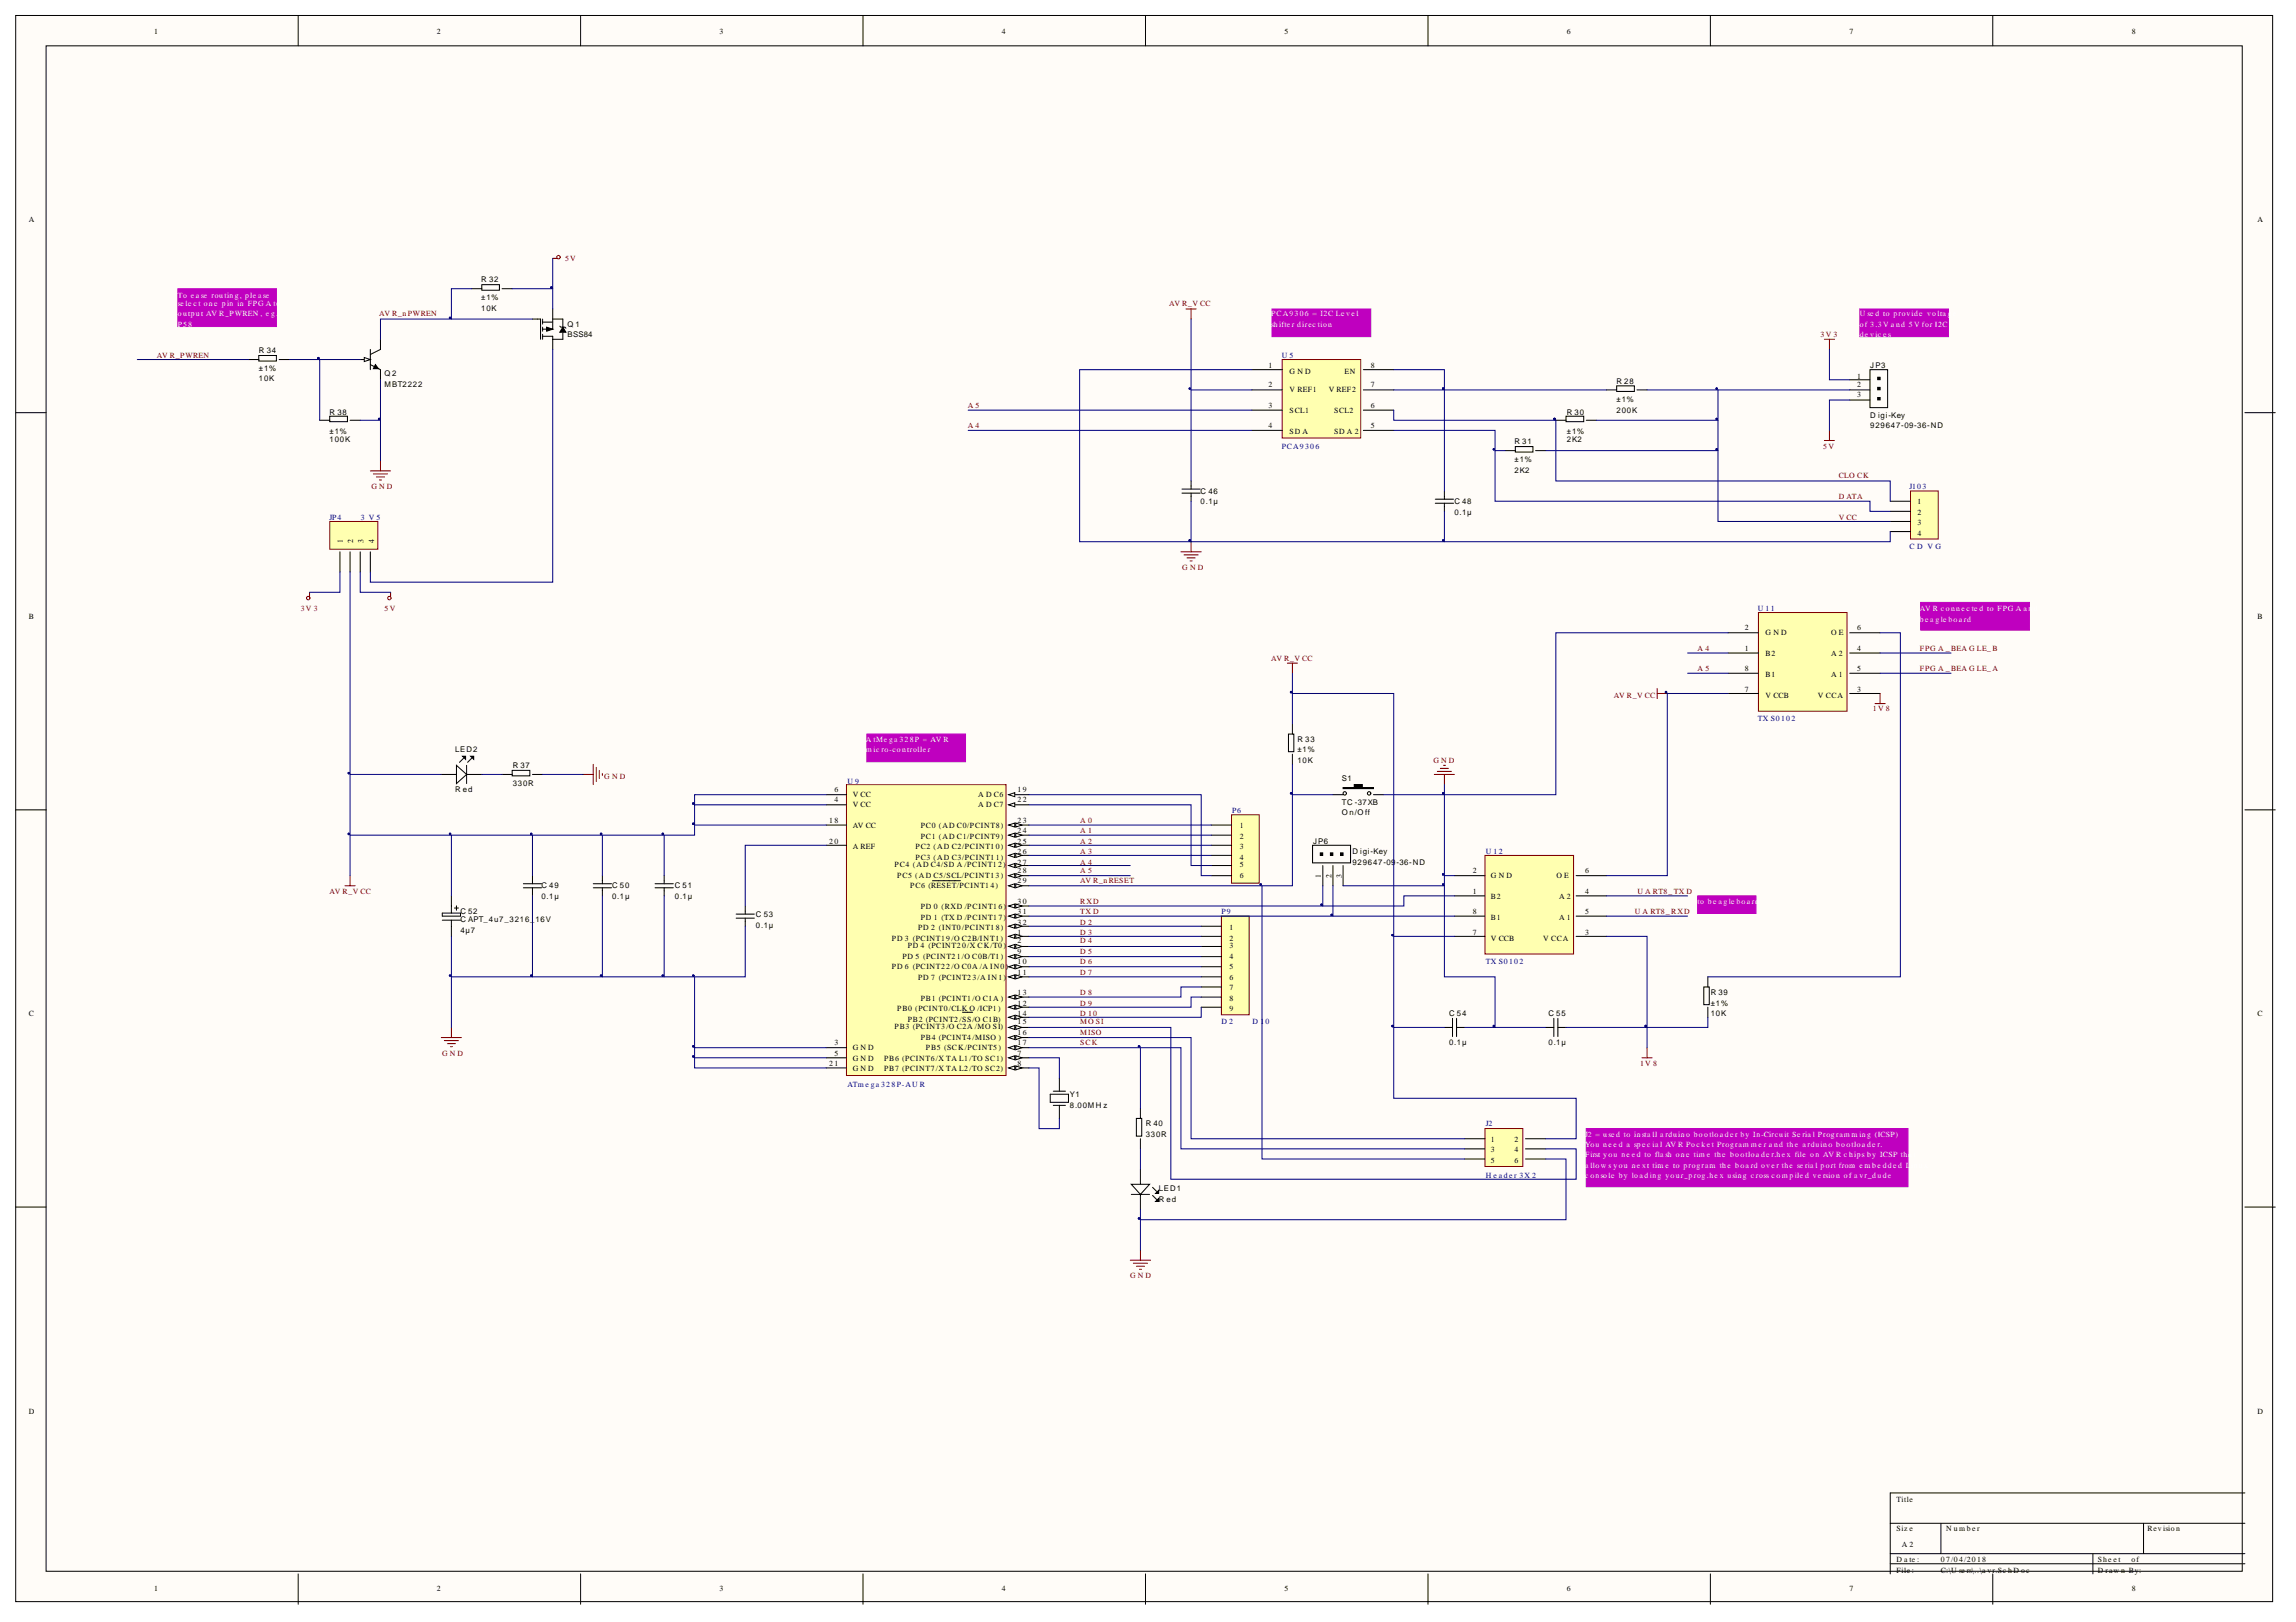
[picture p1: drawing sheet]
<svg xmlns="http://www.w3.org/2000/svg" width="297mm" height="210mm" viewBox="0 0 297 210" stroke-linecap="round" stroke-linejoin="round" font-family="sans-serif">
<defs><g id="words">
<g font-size="1">
<text x="20" y="4.4">1</text>
<text x="56.5" y="4.4">2</text>
<text x="93.1" y="4.4">3</text>
<text x="129.6" y="4.4">4</text>
<text x="166.2" y="4.4">5</text>
<text x="202.7" y="4.4">6</text>
<text x="239.3" y="4.4">7</text>
<text x="275.8" y="4.4">8</text>
<text x="3.7" y="28.7">A</text>
<text x="292" y="28.7">A</text>
<text x="62.3" y="38.9">±1%</text>
<text x="62.3" y="40.2">10K</text>
<text x="62.3" y="36.5">R 32</text>
<text x="33.5" y="45.6">R 34</text>
<text x="73.4" y="42.3">Q 1</text>
<text x="73.4" y="43.6">BSS84</text>
<text x="164.1" y="47.7">1</text>
<text x="177.3" y="47.7">8</text>
<text x="242" y="47.7">JP3</text>
<text x="33.5" y="48">±1%</text>
<text x="33.5" y="49.4">10K</text>
<text x="42.6" y="53.8">R 38</text>
<text x="49.7" y="50">MBT2222</text>
<text x="49.7" y="48.7">Q 2</text>
<text x="164.1" y="52.7">3</text>
<text x="164.1" y="50">2</text>
<text x="166.8" y="53.4">SCL1</text>
<text x="166.8" y="50.7">V REF1</text>
<text x="166.8" y="48.4">G N D</text>
<text x="171.9" y="50.7">V REF2</text>
<text x="172.6" y="53.4">SCL2</text>
<text x="173.9" y="48.4">EN</text>
<text x="177.3" y="50">7</text>
<text x="177.3" y="52.7">6</text>
<text x="202.7" y="53.8">R 30</text>
<text x="209.1" y="52.1">±1%</text>
<text x="209.1" y="53.4">200K</text>
<text x="209.1" y="49.7">R 28</text>
<text x="240.3" y="49">1</text>
<text x="240.3" y="50">2</text>
<text x="240.3" y="51.4">3</text>
<text x="42.6" y="56.1">±1%</text>
<text x="42.6" y="57.1">100K</text>
<text x="164.1" y="55.5">4</text>
<text x="166.8" y="56.1">SD A</text>
<text x="172.6" y="56.1">SD A 2</text>
<text x="177.3" y="55.5">5</text>
<text x="195.9" y="59.8">±1%</text>
<text x="195.9" y="57.5">R 31</text>
<text x="202.7" y="56.1">±1%</text>
<text x="202.7" y="57.1">2K2</text>
<text x="242" y="54.1">D igi-Key</text>
<text x="242" y="55.5">929647-09-36-ND</text>
<text x="155.3" y="65.3">0.1µ</text>
<text x="155.3" y="63.9">C 46</text>
<text x="188.2" y="65.3">C 48</text>
<text x="195.9" y="61.2">2K2</text>
<text x="248.1" y="65.3">1</text>
<text x="44.3" y="70.3" transform="rotate(-90 44.3 70.3)">1</text>
<text x="45.7" y="70.3" transform="rotate(-90 45.7 70.3)">2</text>
<text x="47" y="70.3" transform="rotate(-90 47 70.3)">3</text>
<text x="48.4" y="70.3" transform="rotate(-90 48.4 70.3)">4</text>
<text x="188.2" y="66.6">0.1µ</text>
<text x="248.1" y="66.6">2</text>
<text x="248.1" y="68">3</text>
<text x="248.1" y="69.3">4</text>
<text x="3.7" y="80.1">B</text>
<text x="225.7" y="81.5">2</text>
<text x="228.4" y="82.2">G N D</text>
<text x="236.9" y="82.2">O E</text>
<text x="240.3" y="81.5">6</text>
<text x="292" y="80.1">B</text>
<text x="225.7" y="89.6">7</text>
<text x="225.7" y="86.9">8</text>
<text x="225.7" y="84.2">1</text>
<text x="228.4" y="87.6">B1</text>
<text x="228.4" y="84.9">B2</text>
<text x="236.9" y="87.6">A 1</text>
<text x="236.9" y="84.9">A 2</text>
<text x="240.3" y="89.6">3</text>
<text x="240.3" y="86.9">5</text>
<text x="240.3" y="84.2">4</text>
<text x="228.4" y="90.3">V CCB</text>
<text x="235.2" y="90.3">V CCA</text>
<text x="58.9" y="97.4">LED2</text>
<text x="66.3" y="101.8">330R</text>
<text x="66.3" y="99.4">R 37</text>
<text x="167.9" y="97.4">±1%</text>
<text x="167.9" y="98.7">10K</text>
<text x="167.9" y="96">R 33</text>
<text x="173.6" y="101.1">S1</text>
<text x="58.9" y="102.5">R ed</text>
<text x="107.3" y="106.5">18</text>
<text x="108" y="102.5">6</text>
<text x="108" y="103.8">4</text>
<text x="110.3" y="103.1">V CC</text>
<text x="110.3" y="107.2">AV CC</text>
<text x="110.3" y="104.5">V CC</text>
<text x="119.1" y="107.2">PC0 (AD C0/PCINT8)</text>
<text x="126.6" y="103.1">A D C6</text>
<text x="126.6" y="104.5">A D C7</text>
<text x="131.6" y="106.5">23</text>
<text x="131.6" y="107.9">24</text>
<text x="131.6" y="102.5">19</text>
<text x="131.6" y="103.8">22</text>
<text x="160.4" y="107.2">1</text>
<text x="173.6" y="104.1">TC -37XB</text>
<text x="173.6" y="105.5">O n/O ff</text>
<text x="107.3" y="109.2">20</text>
<text x="110.3" y="109.9">A REF</text>
<text x="115.7" y="112.3">PC4 (AD C4/SD A /PCINT12)</text>
<text x="116.1" y="113.6">PC5 (AD C5/SCL/PCINT13)</text>
<text x="118.4" y="109.9">PC2 (AD C2/PCINT10)</text>
<text x="118.4" y="111.2">PC3 (AD C3/PCINT11)</text>
<text x="119.1" y="108.5">PC1 (AD C1/PCINT9)</text>
<text x="131.6" y="109.2">25</text>
<text x="131.6" y="110.6">26</text>
<text x="131.6" y="111.9">27</text>
<text x="131.6" y="112.9">28</text>
<text x="160.4" y="108.5">2</text>
<text x="160.4" y="109.9">3</text>
<text x="160.4" y="111.2">4</text>
<text x="160.4" y="112.3">5</text>
<text x="160.4" y="113.6">6</text>
<text x="169.9" y="109.2">JP6</text>
<text x="170.9" y="113.6" transform="rotate(-90 170.9 113.6)">1</text>
<text x="172.3" y="113.6" transform="rotate(-90 172.3 113.6)">2</text>
<text x="173.6" y="113.6" transform="rotate(-90 173.6 113.6)">3</text>
<text x="175" y="110.6">D igi-Key</text>
<text x="175" y="111.9">929647-09</text>
<text x="180.6" y="111.9">-36-ND</text>
<text x="190.5" y="112.9">2</text>
<text x="192.9" y="113.6">G N D</text>
<text x="201.4" y="113.6">O E</text>
<text x="205.1" y="112.9">6</text>
<text x="59.6" y="118.3">C 52</text>
<text x="59.6" y="119.4">C APT_4u7_3216_</text>
<text x="69.3" y="119.4">16V</text>
<text x="70.1" y="116.3">0.1µ</text>
<text x="70.1" y="115">C 49</text>
<text x="79.2" y="116.3">0.1µ</text>
<text x="79.2" y="115">C 50</text>
<text x="87.3" y="116.3">0.1µ</text>
<text x="87.3" y="115">C 51</text>
<text x="97.8" y="118.7">C 53</text>
<text x="117.8" y="115">PC6 (RESET/PCINT14)</text>
<text x="119.1" y="117.7">PD 0 (RXD /PCINT16)</text>
<text x="119.1" y="119">PD 1 (TX D /PCINT17)</text>
<text x="131.6" y="114.3">29</text>
<text x="131.6" y="117">30</text>
<text x="131.6" y="118.3">31</text>
<text x="131.6" y="119.7">32</text>
<text x="190.5" y="118.3">8</text>
<text x="190.5" y="115.6">1</text>
<text x="192.9" y="119">B1</text>
<text x="192.9" y="116.3">B2</text>
<text x="201.7" y="119">A 1</text>
<text x="201.7" y="116.3">A 2</text>
<text x="205.1" y="118.3">5</text>
<text x="205.1" y="115.6">4</text>
<text x="59.6" y="120.7">4µ7</text>
<text x="97.8" y="120">0.1µ</text>
<text x="115.4" y="125.4">PD 6 (PCINT22/O C0A /A IN0)</text>
<text x="115.4" y="121.7">PD 3 (PCINT19/O C2B/INT1)</text>
<text x="116.8" y="124.1">PD 5 (PCINT21/O C0B/T1)</text>
<text x="117.4" y="122.7">PD 4 (PCINT20/X CK/T0)</text>
<text x="118.8" y="120.4">PD 2 (INT0/PCINT18)</text>
<text x="131.6" y="122.1">2</text>
<text x="131.6" y="123.4">9</text>
<text x="131.6" y="124.8">10</text>
<text x="131.6" y="121">1</text>
<text x="159.1" y="120.4">1</text>
<text x="159.1" y="121.7">2</text>
<text x="159.1" y="122.7">3</text>
<text x="159.1" y="124.1">4</text>
<text x="159.1" y="125.4">5</text>
<text x="190.5" y="121">7</text>
<text x="192.9" y="121.7">V CCB</text>
<text x="199.7" y="121.7">V CCA</text>
<text x="205.1" y="121">3</text>
<text x="3.7" y="131.5">C</text>
<text x="116.1" y="130.9">PB0 (PCINT0/CLK O /ICP1)</text>
<text x="118.8" y="126.8">PD 7 (PCINT23/A IN1)</text>
<text x="119.1" y="129.5">PB1 (PCINT1/O C1A )</text>
<text x="131.6" y="126.1">11</text>
<text x="131.6" y="128.8">13</text>
<text x="131.6" y="130.2">12</text>
<text x="131.6" y="131.5">14</text>
<text x="159.1" y="126.8">6</text>
<text x="159.1" y="128.1">7</text>
<text x="159.1" y="129.5">8</text>
<text x="159.1" y="130.9">9</text>
<text x="187.5" y="131.5">C 54</text>
<text x="200.3" y="131.5">C 55</text>
<text x="221.3" y="130.2">±1%</text>
<text x="221.3" y="131.5">10K</text>
<text x="221.3" y="128.8">R 39</text>
<text x="292" y="131.5">C</text>
<text x="107.3" y="138">21</text>
<text x="108" y="136.6">5</text>
<text x="108" y="135.2">3</text>
<text x="110.3" y="137.3">G N D</text>
<text x="110.3" y="135.9">G N D</text>
<text x="114.4" y="137.3">PB6 (PCINT6/X TA L1/TO SC1)</text>
<text x="115.7" y="133.2">PB3 (PCINT3/O C2A /MO SI)</text>
<text x="117.4" y="132.2">PB2 (PCINT2/SS/O C1B)</text>
<text x="119.1" y="134.6">PB4 (PCINT4/MISO )</text>
<text x="119.8" y="135.9">PB5 (SCK/PCINT5)</text>
<text x="131.6" y="136.6">7</text>
<text x="131.6" y="138">8</text>
<text x="131.6" y="132.5">15</text>
<text x="131.6" y="133.9">16</text>
<text x="131.6" y="135.2">17</text>
<text x="187.5" y="135.2">0.1µ</text>
<text x="200.3" y="135.2">0.1µ</text>
<text x="110.3" y="138.6">G N D</text>
<text x="114.4" y="138.6">PB7 (PCINT7/X TA L2/TO SC2)</text>
<text x="138.4" y="142">Y1</text>
<text x="138.4" y="143.4">8.00MH z</text>
<text x="148.2" y="147.1">330R</text>
<text x="148.2" y="145.7">R 40</text>
<text x="192.9" y="147.8">1</text>
<text x="192.9" y="149.1">3</text>
<text x="195.9" y="147.8">2</text>
<text x="195.9" y="149.1">4</text>
<text x="149.9" y="155.5">R ed</text>
<text x="149.9" y="154.2">LED1</text>
<text x="192.9" y="150.5">5</text>
<text x="195.9" y="150.5">6</text>
<text x="3.7" y="182.9">D</text>
<text x="292" y="182.9">D</text>
<text x="245.3" y="194.4">Title</text>
<text x="245.3" y="198.1">Siz e</text>
<text x="245.3" y="202.2">D a te :</text>
<text x="245.3" y="203.5">File :</text>
<text x="246" y="200.2">A 2</text>
<text x="251.1" y="202.2">07/04/2018</text>
<text x="251.1" y="203.5">C:\U se rs\..\a vr.Sc hD oc</text>
<text x="251.8" y="198.1">N um be r</text>
<text x="271.4" y="202.2">She e t</text>
<text x="271.4" y="203.5">D raw n By:</text>
<text x="275.8" y="202.2">of</text>
<text x="277.8" y="198.1">Revision</text>
<text x="20" y="205.9">1</text>
<text x="56.5" y="205.9">2</text>
<text x="93.1" y="205.9">3</text>
<text x="129.6" y="205.9">4</text>
<text x="166.2" y="205.9">5</text>
<text x="202.7" y="205.9">6</text>
<text x="239.3" y="205.9">7</text>
<text x="275.8" y="205.9">8</text>
</g>
<g font-size="1" fill="#800000">
<text x="73.1" y="33.8">5V</text>
<text x="49.1" y="40.9">AV R_nPWREN</text>
<text x="151.3" y="39.6">AV R_V CC</text>
<text x="20.3" y="46.3">AV R_PWREN</text>
<text x="235.5" y="43.6">3V 3</text>
<text x="125.2" y="52.7">A 5</text>
<text x="125.2" y="55.5">A 4</text>
<text x="235.9" y="58.2">5V</text>
<text x="48.1" y="63.2">G N D</text>
<text x="237.9" y="61.9">CLO CK</text>
<text x="237.9" y="64.6">D ATA</text>
<text x="237.9" y="67.3">V CC</text>
<text x="153" y="73.7">G N D</text>
<text x="38.9" y="79.1">3V 3</text>
<text x="49.7" y="79.1">5V</text>
<text x="164.5" y="85.5">AV R_V CC</text>
<text x="219.6" y="84.2">A 4</text>
<text x="219.6" y="86.9">A 5</text>
<text x="248.4" y="86.9">FPG A _BEA G LE_A</text>
<text x="248.4" y="84.2">FPG A _BEA G LE_B</text>
<text x="208.8" y="90.3">AV R_V CC</text>
<text x="242.3" y="92">1V 8</text>
<text x="78.2" y="100.8">G N D</text>
<text x="185.4" y="98.7">G N D</text>
<text x="139.8" y="106.5">A 0</text>
<text x="139.8" y="107.9">A 1</text>
<text x="139.8" y="109.2">A 2</text>
<text x="139.8" y="110.6">A 3</text>
<text x="139.8" y="111.9">A 4</text>
<text x="139.8" y="112.9">A 5</text>
<text x="42.6" y="115.6">AV R_V CC</text>
<text x="139.8" y="119.7">D 2</text>
<text x="139.8" y="117">RXD</text>
<text x="139.8" y="118.3">TX D</text>
<text x="139.8" y="114.3">AV R_nRESET</text>
<text x="211.5" y="118.3">U A RT8_RXD</text>
<text x="211.8" y="115.6">U A RT8_TX D</text>
<text x="139.8" y="121">D 3</text>
<text x="139.8" y="122.1">D 4</text>
<text x="139.8" y="123.4">D 5</text>
<text x="139.8" y="124.8">D 6</text>
<text x="139.8" y="126.1">D 7</text>
<text x="139.8" y="128.8">D 8</text>
<text x="139.8" y="130.2">D 9</text>
<text x="139.8" y="131.5">D 10</text>
<text x="57.2" y="136.6">G N D</text>
<text x="139.8" y="132.5">MO SI</text>
<text x="139.8" y="133.9">MISO</text>
<text x="139.8" y="135.2">SCK</text>
<text x="212.2" y="138">1V 8</text>
<text x="146.2" y="165.3">G N D</text>
</g>
<g font-size="1" fill="#fff">
<text x="23" y="38.5">To e a se routing, ple a se</text>
<text x="23" y="39.6">se le c t one pin in FPG A to</text>
<text x="23" y="40.9">output AV R_PWREN , e g.</text>
<text x="164.5" y="40.9">PCA9306 = I2C Le ve l</text>
<text x="240.6" y="40.9">U se d to provide volta ge</text>
<text x="23" y="42.3">P58</text>
<text x="164.5" y="42.3">s</text>
<text x="164.8" y="42.3">hifte r direc tion</text>
<text x="240.6" y="42.3">of 3.3V a nd 5V for I2C</text>
<text x="240.6" y="43.6">de vic e s</text>
<text x="248.4" y="79.1">AV R c onne c te d to FPG A a nd</text>
<text x="248.4" y="80.5">be a gle boa rd</text>
<text x="112" y="96">A tMe ga 328P = AV R</text>
<text x="112" y="97.4">m ic ro-controlle r</text>
<text x="219.6" y="117">t</text>
<text x="220" y="117">o be a gle boa rd</text>
<text x="205.1" y="147.1">J</text>
<text x="205.1" y="148.4">You ne e d a spe c ia l AV R Poc ke t Program m e r a nd the a rduino bootloa de r.</text>
<text x="205.1" y="149.8">First you ne e d to fla sh one tim e the bootloa de r.he x file on AV R c hips by ICSP th</text>
<text x="205.4" y="147.1">2 = use d to insta ll a rduino bootloa de r by In-Circuit Se ria l Program m ing (ICSP)</text>
<text x="246.9" y="149.8">a t</text>
<text x="205.1" y="151.1">a</text>
<text x="205.1" y="152.5">c</text>
<text x="205.7" y="151.1">llow s you ne xt tim e to program the boa rd ove r the se ria l port from e m be dde d Linux</text>
<text x="205.7" y="152.5">onsole by loa ding your_prog.he x using c ross c om pile d ve rsion of a vr_dude</text>
</g>
<g font-size="1" fill="#000080">
<text x="165.8" y="46.3">U 5</text>
<text x="165.8" y="58.2">PCA9306</text>
<text x="247" y="63.2">J103</text>
<text x="42.6" y="67.3">JP4</text>
<text x="46.7" y="67.3">3 V 5</text>
<text x="247" y="71">C D V G</text>
<text x="227.4" y="79.1">U 11</text>
<text x="227.4" y="93.3">TX S0102</text>
<text x="109.6" y="101.4">U 9</text>
<text x="159.4" y="105.2">P6</text>
<text x="192.2" y="110.6">U 12</text>
<text x="158" y="118.3">P9</text>
<text x="192.2" y="124.8">TX S0102</text>
<text x="158" y="132.5">D 2</text>
<text x="162.1" y="132.5">D 1</text>
<text x="163.7" y="132.5">0</text>
<text x="109.6" y="140.7">ATm e ga 328P-AU R</text>
<text x="192.2" y="145.7">J2</text>
<text x="192.2" y="152.5">H e a de r 3X 2</text>
</g>
</g></defs>
<g fill="#fffcf8" stroke="#000" stroke-width=".13">
<path d="M2 2h292v205.3h-292z"/>
<path d="M6 5.9h284.1v197.4h-284.1z"/>
</g>
<g fill="none" stroke="#000" stroke-width=".13">
<path d="M38.6 2v3.9M75.1 2v3.9M111.6 2v3.9M148.2 2v3.9M184.7 2v3.9M221.3 2v3.9M257.8 2v3.9M2 53.4h4M290.4 53.4h4M2 104.8h4M57.2 118.2h2.4v.4h-2.4zM57.2 119.1h2.4"/>
<path d="M58.4 115.9v2.3M58.4 119.1v2.1M58.8 117.5h.5M59.1 117.2v.6M290.4 104.8h4M2 156.2h4M146.4 153.3h2.3l-1.2 1.3zM146.4 154.6h2.3M147.5 151.3v2M147.5 154.6v1.9M149.1 154.7l.5 .5M149.1 153.7l.5 .5"/>
<path d="M149.5 155.5l.4-.4v.4zM149.5 154.4l.4-.4v.4zM290.4 156.2h4M244.5 197.1h45.9M251.1 197.1v4M277.3 197.1v4M290.4 193.2h-45.9v10.5M38.6 203.7v3.9M75.1 203.7v3.9M111.6 203.7v3.9M148.2 203.7v3.9M184.7 203.7v3.9"/>
<path d="M221.3 203.7v3.9M244.5 201.1h45.9M244.5 202.4h45.9M257.8 203.7v3.9M270.8 201.1v2.6"/>
</g>
<path d="M149.5 155.5l.4-.4v.4zM149.5 154.4l.4-.4v.4z" fill="#000"/>
<path d="M42.7 67.5h6.2v3.6h-6.2z" fill="#ffffb0" stroke="#800000" stroke-width=".13"/>
<g fill="none" stroke="#000" stroke-width=".13">
<path d="M44 71.4v2.6M45.3 71.4v2.6M46.6 71.4v2.6M47.9 71.4v2.6M59.1 99l1.3 1.2-1.3 1.2zM59.8 97.9h.4v.4zM60 98.1l-.6 .6M60.4 99v2.4M60.9 97.9h.4v.4zM61 98.1l-.5 .6M66.3 99.7h2.2v.7h-2.2zM57.1 100.2h2"/>
<path d="M60.4 100.2h1.9M65 100.2h1.3M68.9 100.2h1.3M147 144.7h.7v2.3h-.7zM147.5 143.4v1.3M147.5 147.4v1.3"/>
</g>
<g fill="none" stroke="#800000" stroke-width=".13">
<path d="M40 76.6v.6M50.5 76.6v.6"/>
<circle cx="39.9" cy="77.4" r=".22"/>
<circle cx="50.4" cy="77.4" r=".22"/>
</g>
<path d="M59.8 97.9h.4v.4zM60.9 97.9h.4v.4z" fill="#000"/>
<path d="M192.1 110.7h11.5v12.8h-11.5z" fill="#ffffb0" stroke="#800000" stroke-width=".13"/>
<path d="M188.2 118.6h3.9M188.2 115.9h3.9M188.2 113.3h3.9M203.9 118.6h3.9M203.9 115.9h3.9M203.9 113.3h3.9M188.2 121.2h3.9M203.9 121.2h3.9M220.4 127.7h.7v2.3h-.7zM220.9 126.4v1.3M220.9 130.3v1.4" fill="none" stroke="#000" stroke-width=".13"/>
<path d="M109.5 101.5h20.7v37.7h-20.7z" fill="#ffffb0" stroke="#800000" stroke-width=".13"/>
<path d="M130.5 114.6h2.6" fill="none" stroke="#000" stroke-width=".13"/>
<path d="M130.5 114.6l.8-.2v.5z" fill="#fffcf8"/>
<path d="M130.5 114.6l.8-.2v.5z" fill="none" stroke="#000" stroke-width=".13"/>
<path d="M131.4 114.4l.8 .2-.8 .3z" fill="#fffcf8"/>
<path d="M120.6 114h3.7M130.5 117.2h2.6M131.4 114.4l.8 .2-.8 .3z" fill="none" stroke="#000" stroke-width=".13"/>
<path d="M130.5 117.2l.8-.2v.5z" fill="#fffcf8"/>
<path d="M130.5 117.2l.8-.2v.5z" fill="none" stroke="#000" stroke-width=".13"/>
<path d="M131.4 117l.8 .2-.8 .3z" fill="#fffcf8"/>
<path d="M130.5 118.6h2.6M131.4 117l.8 .2-.8 .3z" fill="none" stroke="#000" stroke-width=".13"/>
<path d="M130.5 118.6l.8-.3v.5z" fill="#fffcf8"/>
<path d="M130.5 118.6l.8-.3v.5z" fill="none" stroke="#000" stroke-width=".13"/>
<path d="M131.4 118.3l.8 .3-.8 .2z" fill="#fffcf8"/>
<path d="M130.5 119.9h2.6M131.4 118.3l.8 .3-.8 .2z" fill="none" stroke="#000" stroke-width=".13"/>
<path d="M130.5 119.9l.8-.3v.5z" fill="#fffcf8"/>
<path d="M130.5 119.9l.8-.3v.5z" fill="none" stroke="#000" stroke-width=".13"/>
<path d="M131.4 119.6l.8 .3-.8 .2z" fill="#fffcf8"/>
<path d="M131.4 119.6l.8 .3-.8 .2zM130.5 122.5h2.6" fill="none" stroke="#000" stroke-width=".13"/>
<path d="M130.5 122.5l.8-.3v.5z" fill="#fffcf8"/>
<path d="M130.5 122.5l.8-.3v.5z" fill="none" stroke="#000" stroke-width=".13"/>
<path d="M131.4 122.2l.8 .3-.8 .2z" fill="#fffcf8"/>
<path d="M106.9 102.8h2.6M106.9 136.9h2.6M130.5 136.9h2.6M131.4 122.2l.8 .3-.8 .2z" fill="none" stroke="#000" stroke-width=".13"/>
<path d="M130.5 136.9l.8-.3v.6z" fill="#fffcf8"/>
<path d="M130.5 136.9l.8-.3v.6z" fill="none" stroke="#000" stroke-width=".13"/>
<path d="M131.4 136.6l.8 .3-.8 .3z" fill="#fffcf8"/>
<path d="M130.5 138.2h2.6M131.4 136.6l.8 .3-.8 .3z" fill="none" stroke="#000" stroke-width=".13"/>
<path d="M130.5 138.2l.8-.3v.6z" fill="#fffcf8"/>
<path d="M130.5 138.2l.8-.3v.6z" fill="none" stroke="#000" stroke-width=".13"/>
<path d="M131.4 137.9l.8 .3-.8 .3z" fill="#fffcf8"/>
<path d="M130.5 123.8h2.6M131.4 137.9l.8 .3-.8 .3z" fill="none" stroke="#000" stroke-width=".13"/>
<path d="M130.5 123.8l.8-.3v.6z" fill="#fffcf8"/>
<path d="M130.5 123.8l.8-.3v.6z" fill="none" stroke="#000" stroke-width=".13"/>
<path d="M131.4 123.5l.8 .3-.8 .3z" fill="#fffcf8"/>
<path d="M130.5 125.1h2.6M131.4 123.5l.8 .3-.8 .3z" fill="none" stroke="#000" stroke-width=".13"/>
<path d="M130.5 125.1l.8-.3v.6z" fill="#fffcf8"/>
<path d="M130.5 125.1l.8-.3v.6z" fill="none" stroke="#000" stroke-width=".13"/>
<path d="M131.4 124.8l.8 .3-.8 .3z" fill="#fffcf8"/>
<path d="M130.5 126.4h2.6M131.4 124.8l.8 .3-.8 .3z" fill="none" stroke="#000" stroke-width=".13"/>
<path d="M130.5 126.4l.8-.2v.5z" fill="#fffcf8"/>
<path d="M130.5 126.4l.8-.2v.5z" fill="none" stroke="#000" stroke-width=".13"/>
<path d="M131.4 126.2l.8 .2-.8 .3z" fill="#fffcf8"/>
<path d="M130.5 129h2.6M131.4 126.2l.8 .2-.8 .3z" fill="none" stroke="#000" stroke-width=".13"/>
<path d="M130.5 129l.8-.2v.5z" fill="#fffcf8"/>
<path d="M130.5 129l.8-.2v.5z" fill="none" stroke="#000" stroke-width=".13"/>
<path d="M131.4 128.8l.8 .2-.8 .3z" fill="#fffcf8"/>
<path d="M130.5 130.3h2.6M131.4 128.8l.8 .2-.8 .3z" fill="none" stroke="#000" stroke-width=".13"/>
<path d="M130.5 130.3l.8-.2v.5z" fill="#fffcf8"/>
<path d="M130.5 130.3l.8-.2v.5z" fill="none" stroke="#000" stroke-width=".13"/>
<path d="M131.4 130.1l.8 .2-.8 .3z" fill="#fffcf8"/>
<path d="M130.5 131.7h2.6M131.4 130.1l.8 .2-.8 .3z" fill="none" stroke="#000" stroke-width=".13"/>
<path d="M130.5 131.7l.8-.3v.5z" fill="#fffcf8"/>
<path d="M130.5 131.7l.8-.3v.5z" fill="none" stroke="#000" stroke-width=".13"/>
<path d="M131.4 131.4l.8 .3-.8 .2z" fill="#fffcf8"/>
<path d="M124.5 131h1.3M130.5 133h2.6M131.4 131.4l.8 .3-.8 .2z" fill="none" stroke="#000" stroke-width=".13"/>
<path d="M130.5 133l.8-.3v.5z" fill="#fffcf8"/>
<path d="M130.5 133l.8-.3v.5z" fill="none" stroke="#000" stroke-width=".13"/>
<path d="M131.4 132.7l.8 .3-.8 .2z" fill="#fffcf8"/>
<path d="M130.5 134.3h2.6M131.4 132.7l.8 .3-.8 .2z" fill="none" stroke="#000" stroke-width=".13"/>
<path d="M130.5 134.3l.8-.3v.5z" fill="#fffcf8"/>
<path d="M130.5 134.3l.8-.3v.5z" fill="none" stroke="#000" stroke-width=".13"/>
<path d="M131.4 134l.8 .3-.8 .2z" fill="#fffcf8"/>
<path d="M130.5 135.6h2.6M131.4 134l.8 .3-.8 .2z" fill="none" stroke="#000" stroke-width=".13"/>
<path d="M130.5 135.6l.8-.3v.5z" fill="#fffcf8"/>
<path d="M130.5 135.6l.8-.3v.5z" fill="none" stroke="#000" stroke-width=".13"/>
<path d="M131.4 135.3l.8 .3-.8 .2z" fill="#fffcf8"/>
<path d="M106.9 106.8h2.6M106.9 109.4h2.6M130.5 106.8h2.6M106.9 138.2h2.6M131.4 135.3l.8 .3-.8 .2z" fill="none" stroke="#000" stroke-width=".13"/>
<path d="M130.5 106.8l.8-.3v.5z" fill="#fffcf8"/>
<path d="M130.5 106.8l.8-.3v.5z" fill="none" stroke="#000" stroke-width=".13"/>
<path d="M131.4 106.5l.8 .3-.8 .2z" fill="#fffcf8"/>
<path d="M130.5 108.1h2.6M131.4 106.5l.8 .3-.8 .2z" fill="none" stroke="#000" stroke-width=".13"/>
<path d="M130.5 108.1l.8-.3v.5z" fill="#fffcf8"/>
<path d="M130.5 108.1l.8-.3v.5z" fill="none" stroke="#000" stroke-width=".13"/>
<path d="M131.4 107.8l.8 .3-.8 .2z" fill="#fffcf8"/>
<path d="M130.5 109.4h2.6M131.4 107.8l.8 .3-.8 .2z" fill="none" stroke="#000" stroke-width=".13"/>
<path d="M130.5 109.4l.8-.3v.6z" fill="#fffcf8"/>
<path d="M130.5 109.4l.8-.3v.6z" fill="none" stroke="#000" stroke-width=".13"/>
<path d="M131.4 109.1l.8 .3-.8 .3z" fill="#fffcf8"/>
<path d="M130.5 110.7h2.6M131.4 109.1l.8 .3-.8 .3z" fill="none" stroke="#000" stroke-width=".13"/>
<path d="M130.5 110.7l.8-.3v.6z" fill="#fffcf8"/>
<path d="M130.5 110.7l.8-.3v.6z" fill="none" stroke="#000" stroke-width=".13"/>
<path d="M131.4 110.4l.8 .3-.8 .3z" fill="#fffcf8"/>
<path d="M130.5 112h2.6M131.4 110.4l.8 .3-.8 .3z" fill="none" stroke="#000" stroke-width=".13"/>
<path d="M130.5 112l.8-.3v.6z" fill="#fffcf8"/>
<path d="M130.5 112l.8-.3v.6z" fill="none" stroke="#000" stroke-width=".13"/>
<path d="M131.4 111.7l.8 .3-.8 .3z" fill="#fffcf8"/>
<path d="M130.5 113.3h2.6M131.4 111.7l.8 .3-.8 .3z" fill="none" stroke="#000" stroke-width=".13"/>
<path d="M130.5 113.3l.8-.2v.5z" fill="#fffcf8"/>
<path d="M130.5 113.3l.8-.2v.5z" fill="none" stroke="#000" stroke-width=".13"/>
<path d="M131.4 113.1l.8 .2-.8 .3z" fill="#fffcf8"/>
<path d="M106.9 104.2h2.6M130.5 102.8h2.6M131.4 113.1l.8 .2-.8 .3zM106.9 135.6h2.6" fill="none" stroke="#000" stroke-width=".13"/>
<path d="M130.5 102.8l.8-.2v.5z" fill="#fffcf8"/>
<path d="M130.5 102.8l.8-.2v.5zM130.5 104.2h2.6" fill="none" stroke="#000" stroke-width=".13"/>
<path d="M130.5 104.2l.8-.3v.5z" fill="#fffcf8"/>
<path d="M130.5 104.2l.8-.3v.5zM130.5 121.2h2.6" fill="none" stroke="#000" stroke-width=".13"/>
<path d="M130.5 121.2l.8-.3v.5z" fill="#fffcf8"/>
<path d="M130.5 121.2l.8-.3v.5z" fill="none" stroke="#000" stroke-width=".13"/>
<path d="M131.4 120.9l.8 .3-.8 .2z" fill="#fffcf8"/>
<g fill="none" stroke="#000" stroke-width=".13">
<path d="M166.7 95h.7v2.3h-.7zM167.2 93.7v1.3M167.2 97.6v1.3M172.4 102.8h1.4M173.8 101.9h1.4v-.4h1v.4h1.5v.2h-3.9zM177.7 102.8h1.3M131.4 120.9l.8 .3-.8 .2z"/>
<circle cx="174" cy="102.7" r=".22"/>
<circle cx="177.1" cy="102.7" r=".22"/>
</g>
<path d="M173.8 101.9h1.4v-.4h1v.4h1.5v.2h-3.9z" fill-rule="evenodd" fill="#000"/>
<path d="M192.1 146h4.9v5h-4.9z" fill="#ffffb0" stroke="#800000" stroke-width=".13"/>
<path d="M189.5 147.4h2.6M189.5 148.7h2.6M189.5 150h2.6M197.4 147.4h2.6M197.4 148.7h2.6M197.4 150h2.6" fill="none" stroke="#000" stroke-width=".13"/>
<path d="M165.9 46.5h10.1v10.2h-10.1z" fill="#ffffb0" stroke="#800000" stroke-width=".13"/>
<g fill="none" stroke="#000" stroke-width=".13">
<path d="M162 47.8h3.9M162 50.5h3.9M162 53.1h3.9M162 55.7h3.9M176.4 47.8h3.9M176.4 50.5h3.9M176.4 53.1h3.9M176.4 55.7h3.9M194.7 58.3h1.3M196 57.8h2.3v.7h-2.3zM198.7 58.3h1.3M201.3 54.4h1.3"/>
<path d="M202.6 53.9h2.3v.7h-2.3zM205.2 54.4h1.3M207.8 50.5h1.4M209.2 49.9h2.2v.8h-2.2zM211.8 50.5h1.3M239.3 50.5h2.6M239.3 49.1h2.6M239.3 51.8h2.6M241.9 47.8h2.3v4.9h-2.3z"/>
</g>
<path d="M242.9 48.8h.3v.3h-.3zM242.9 50.1h.3v.3h-.3zM242.9 51.4h.3v.4h-.3z" fill="#000" stroke="#000" stroke-width=".13"/>
<circle cx="201.1" cy="54.2" r=".1" fill="#000080" stroke="#000080" stroke-width=".13"/>
<path d="M247.2 63.5h3.6v6.3h-3.6z" fill="#ffffb0" stroke="#800000" stroke-width=".13"/>
<path d="M244.5 64.9h2.7M244.5 66.2h2.7M244.5 67.5h2.7M244.5 68.8h2.7" fill="none" stroke="#000" stroke-width=".13"/>
<path d="M158 118.6h3.6v12.7h-3.6z" fill="#ffffb0" stroke="#800000" stroke-width=".13"/>
<path d="M155.4 119.9h2.6M155.4 121.2h2.6M155.4 122.5h2.6M155.4 123.8h2.6M155.4 125.1h2.6M155.4 126.4h2.6M155.4 127.7h2.6M155.4 129h2.6M155.4 130.3h2.6" fill="none" stroke="#000" stroke-width=".13"/>
<path d="M159.3 105.4h3.6v8.9h-3.6z" fill="#ffffb0" stroke="#800000" stroke-width=".13"/>
<g fill="none" stroke="#000" stroke-width=".13">
<path d="M152.9 63.8h2.4M152.9 63.3h2.4M154.1 62.2v1.1M154.1 63.8v1.1M185.7 65.1h2.3M185.7 64.6h2.3M186.9 63.6v1M186.9 65.1v1.1M67.7 114.9h2.4M67.7 114.4h2.4M68.9 113.3v1.1M68.9 114.9v1"/>
<path d="M76.8 114.9h2.3M76.8 114.4h2.3M77.9 113.3v1.1M77.9 114.9v1M84.7 114.9h2.4M84.7 114.4h2.4M85.9 113.3v1.1M85.9 114.9v1M95.2 118.8h2.4M95.2 118.3h2.4M96.4 117.2v1.1M96.4 118.8v1.1"/>
<path d="M156.7 106.8h2.6M156.7 108.1h2.6M156.7 109.4h2.6M156.7 110.7h2.6M156.7 112h2.6M156.7 113.3h2.6M137.1 139.5v1.7M186.9 133h1M187.9 131.8v2.3M188.4 133h1.1M188.4 131.8v2.3M200 133h1"/>
<path d="M201 131.8v2.3M201.5 133h1.1M201.5 131.8v2.3M135.9 141.6h2.3v1.1h-2.3zM136.3 141.2h1.5M136.3 143h1.5M137.1 143v1.7"/>
</g>
<g fill="none" stroke="#800000" stroke-width=".13">
<path d="M153.4 40h1.3M154.1 40v1.3M236 57h1.3M236 43.9h1.3M236.7 43.9v1.3M236.7 55.7v1.3M152.8 71.4h2.6M153.2 71.8h1.8M153.6 72.2h1M154 72.6h.2M154.1 70.1v1.3M76.8 98.9v2.6"/>
<path d="M77.1 99.3v1.8M77.5 99.7v1M166.5 85.8h1.4M167.2 85.8v1.3M185.9 99.8h1.9M186.3 99.4h1.1M186.7 99h.3M44.6 114.6h1.3M45.3 113.3v1.3M75.4 100.2h1.4M77.9 100.1v.3M185.6 100.2h2.6"/>
<path d="M186.9 100.2v1.3M57.1 134.3h2.6M57.5 134.7h1.8M57.9 135.1h1M58.3 135.4h.2M58.4 133v1.3M212.4 136.9h1.3M213.1 135.6v1.3M146.2 163.1h2.6M146.6 163.5h1.9M147 163.9h1.1M147.4 164.3h.3"/>
<path d="M147.5 161.8v1.3"/>
</g>
<circle cx="153.9" cy="69.9" r=".1" fill="#000080" stroke="#000080" stroke-width=".13"/>
<path d="M227.5 79.3h11.5v12.7h-11.5z" fill="#ffffb0" stroke="#800000" stroke-width=".13"/>
<g fill="none" stroke="#000" stroke-width=".13">
<path d="M61 37.4h1.3M62.3 36.8h2.3v.8h-2.3zM65 37.4h1.3M71.5 40v2.6h-1.3M46.6 46.5h1.3M68.9 41.3h1v2.6M70.2 43.5h1.3v1.7M70.2 41.7h1.3M70.2 41.3v.6M70.2 42.3v.6M70.2 43.3v.6M70.7 42.3l.8 .3-.8 .3z"/>
<path d="M71.5 41.3h1.3v1M72.4 42.2l.2 .1h.5l.1 .2M72.8 42.3l.4 .7h-.8zM72.8 43v.9h-1.3M223.6 89.7h3.9M223.6 87.1h3.9M223.6 84.5h3.9M223.6 81.9h3.9M239.3 89.7h3.9M239.3 87.1h3.9M239.3 84.5h3.9M239.3 81.9h3.9"/>
<path d="M169.8 109.4h4.9v2.3h-4.9zM171.1 112v2.6M172.4 112v2.6M173.8 112v2.6"/>
</g>
<path d="M214.4 89.1v1.3M214.4 89.7h1.3M242.6 91.1h1.3M243.2 89.7v1.4" fill="none" stroke="#800000" stroke-width=".13"/>
<circle cx="215.5" cy="89.6" r=".1" fill="#000080" stroke="#000080" stroke-width=".13"/>
<g fill="#bf00bf" stroke="#bf00bf" stroke-width=".13">
<path d="M112.1 95h12.8v3.6h-12.8z"/>
<path d="M164.6 40h12.7v3.6h-12.7z"/>
<path d="M205.2 146h41.6v7.6h-41.6z"/>
<path d="M248.5 78h14.1v3.5h-14.1z"/>
<path d="M219.6 115.9h7.6v2.3h-7.6z"/>
<path d="M240.6 40h11.5v3.6h-11.5z"/>
</g>
<path d="M170.8 110.4h.3v.3h-.3zM172.1 110.4h.3v.3h-.3zM173.4 110.4h.4v.3h-.4z" fill="#000" stroke="#000" stroke-width=".13"/>
<path d="M70.7 42.3l.8 .3-.8 .3zM72.8 42.3l.4 .7h-.8z" fill="#000"/>
<path d="M47.1 46.3l.8 .2-.8 .3z" fill="#fffcf8"/>
<path d="M32.2 46.5h1.3M33.5 46h2.3v.7h-2.3zM36.1 46.5h1.3M41.4 54.4h1.3M42.7 53.9h2.2v.7h-2.2zM45.3 54.4h1.3M47.1 46.3l.8 .2-.8 .3zM47.9 47.2l1.3 .6v1.3M47.9 45.2v2.6M48.6 47.2l.4 .5h-.7zM49.2 43.9v1.3l-1.3 .7" fill="none" stroke="#000" stroke-width=".13"/>
<path d="M48.6 47.2l.4 .5h-.7z" fill="#000"/>
<g fill="none" stroke="#800000" stroke-width=".13">
<path d="M71.5 33.4h.5M49.2 59.6v1.3M47.9 60.9h2.6M48.3 61.3h1.8M48.7 61.7h1M49.1 62.1h.3"/>
<circle cx="72.3" cy="33.3" r=".22"/>
</g>
<path d="M23 37.4h12.8v4.9h-12.8z" fill="#bf00bf" stroke="#bf00bf" stroke-width=".13"/>
<g fill="none" stroke="#000080" stroke-width=".13">
<path d="M61 37.4h-2.6v3.9h-9.2v2.6M66.3 37.4h5.2M71.5 33.4v6.6M17.8 46.5h14.4M37.4 46.5h9.2M41.4 46.5v7.9M46.6 54.4h2.6M49.2 49.1v10.5M58.4 41.3h10.5M71.5 45.2v30.1h-23.6v-1.3M125.3 53.1h36.7M125.3 55.7h36.7"/>
<path d="M154.1 41.3v20.9M154.1 50.5h7.9M162 47.8h-22.3v22.3h14.4M180.3 47.8h6.6v15.8M180.3 53.1v1.3h21v7.8h43.2v2.7M180.3 55.7h13.1v2.6h1.3M180.3 50.5h27.5M193.4 58.3v6.6h48.5v1.3h2.6M200 58.3h22.3M206.5 54.4h15.8M213.1 50.5h26.2M222.3 50.5v17h22.2"/>
<path d="M236.7 45.2v3.9h2.6M239.3 51.8h-2.6v3.9M44 74v2.6h-4M45.3 74v39.3M46.6 74v2.6h3.9M154.1 64.9v5.2h90.4v-1.3M186.9 66.2v3.9M167.2 98.9v15.7h-34.1M167.2 87.1v2.6h13.1v52.4h23.6v5.3h-3.9M167.2 89.7v4M218.3 87.1h5.3M218.3 84.5h5.3"/>
<path d="M223.6 81.9h-22.3v20.9h-22.3M223.6 89.7h-7.9v23.6h-7.9M243.2 81.9h2.7v44.5h-25M243.2 87.1h9.2M243.2 84.5h9.2M45.3 100.2h11.8M58.4 108.1v7.8M62.3 100.2h2.7M68.9 108.1v5.2M68.9 115.9v10.5M70.2 100.2h5.2M77.9 108.1v5.2"/>
<path d="M77.9 115.9v10.5M85.9 108.1v5.2M85.9 115.9v10.5M89.9 106.8h17M96.4 119.9v6.5h-38M106.9 109.4h-10.5v7.8M106.9 102.8h-17v1.4M106.9 104.2h-17v3.9h-44.6M133.1 102.8h22.3v10.5h1.3M133.1 104.2h21v7.8h2.6M133.1 118.6h55.1M133.1 106.8h23.6"/>
<path d="M133.1 108.1h23.6M133.1 109.4h23.6M133.1 110.7h23.6M133.1 112h13.1M133.1 113.3h13.1M133.1 119.9h22.3M163.3 114.6v35.4h26.2M167.2 102.8h5.2M171.1 114.6v2.6M172.4 114.6v4M173.8 114.6h13.1M186.9 101.5v24.9h6.5v6.6"/>
<path d="M186.9 113.3h1.3M188.2 115.9h-6.6v1.3h-48.5M207.8 115.9h10.5M207.8 118.6h10.5M58.4 121.2v11.8M89.9 126.4v11.8h17M89.9 136.9h17M89.9 135.6h17M133.1 133h18.4v19.6h52.4v-3.9h-3.9M133.1 136.9h4v2.6M133.1 138.2h1.3v7.9h2.7v-1.4M133.1 134.3h21v13.1h35.4"/>
<path d="M133.1 135.6h19.7v13.1h36.7M133.1 121.2h22.3M133.1 122.5h22.3M133.1 123.8h22.3M133.1 125.1h22.3M133.1 126.4h22.3M147.5 135.6v7.8M155.4 130.3v1.4h-22.3M155.4 129h-1.3v1.3h-21M155.4 127.7h-2.6v1.3h-19.7M180.3 121.2h7.9M180.3 133h6.6"/>
<path d="M189.5 133h10.5M207.8 121.2h5.3v14.4M220.9 131.7v1.3h-18.3M147.5 156.5v5.3M147.5 148.7v2.6M200 150h2.6v7.8h-55.1"/>
</g>
<g fill="#000080" stroke="#000080" stroke-width=".13">
<path d="M186.6 102.6h.2v.1h-.2z"/>
<path d="M186.6 50.2h.2v.2h-.2z"/>
<path d="M186.6 69.9h.2v.1h-.2z"/>
<path d="M186.6 113.1h.2v.1h-.2z"/>
<path d="M186.6 114.4h.2v.1h-.2z"/>
<circle cx="147.4" cy="135.4" r=".1"/>
<circle cx="68.7" cy="126.2" r=".09"/>
<circle cx="89.7" cy="106.6" r=".1"/>
<circle cx="58.2" cy="107.9" r=".09"/>
<circle cx="45.1" cy="100" r=".1"/>
<circle cx="212.9" cy="132.8" r=".1"/>
<circle cx="89.7" cy="136.7" r=".09"/>
<circle cx="89.7" cy="135.4" r=".09"/>
<circle cx="180.2" cy="121" r=".09"/>
<circle cx="167" cy="89.6" r=".1"/>
<circle cx="167" cy="102.7" r=".1"/>
<circle cx="163.1" cy="114.5" r=".1"/>
<circle cx="180.1" cy="132.8" r=".1"/>
<circle cx="147.4" cy="157.7" r=".1"/>
<circle cx="153.9" cy="50.3" r=".09"/>
<circle cx="153.9" cy="69.9" r=".1"/>
<circle cx="222.1" cy="54.2" r=".09"/>
<circle cx="201.1" cy="54.2" r=".1"/>
<circle cx="193.3" cy="58.1" r=".09"/>
<circle cx="77.8" cy="126.2" r=".09"/>
<circle cx="222.1" cy="58.1" r=".09"/>
<circle cx="68.7" cy="107.9" r=".09"/>
<circle cx="77.8" cy="107.9" r=".1"/>
<circle cx="85.8" cy="107.9" r=".1"/>
<circle cx="85.8" cy="126.2" r=".09"/>
<circle cx="89.7" cy="104" r=".1"/>
<circle cx="172.3" cy="118.4" r=".1"/>
<circle cx="171" cy="117.1" r=".1"/>
<circle cx="215.5" cy="89.6" r=".1"/>
<circle cx="45.1" cy="107.9" r=".1"/>
<circle cx="89.7" cy="126.2" r=".09"/>
<circle cx="58.2" cy="126.2" r=".09"/>
<circle cx="193.2" cy="132.8" r=".09"/>
<circle cx="222.1" cy="50.3" r=".09"/>
<circle cx="71.3" cy="37.2" r=".09"/>
<circle cx="49.1" cy="54.2" r=".1"/>
<circle cx="41.2" cy="46.4" r=".1"/>
<circle cx="58.2" cy="41.1" r=".09"/>
</g>
<use href="#words"/>
</svg>
